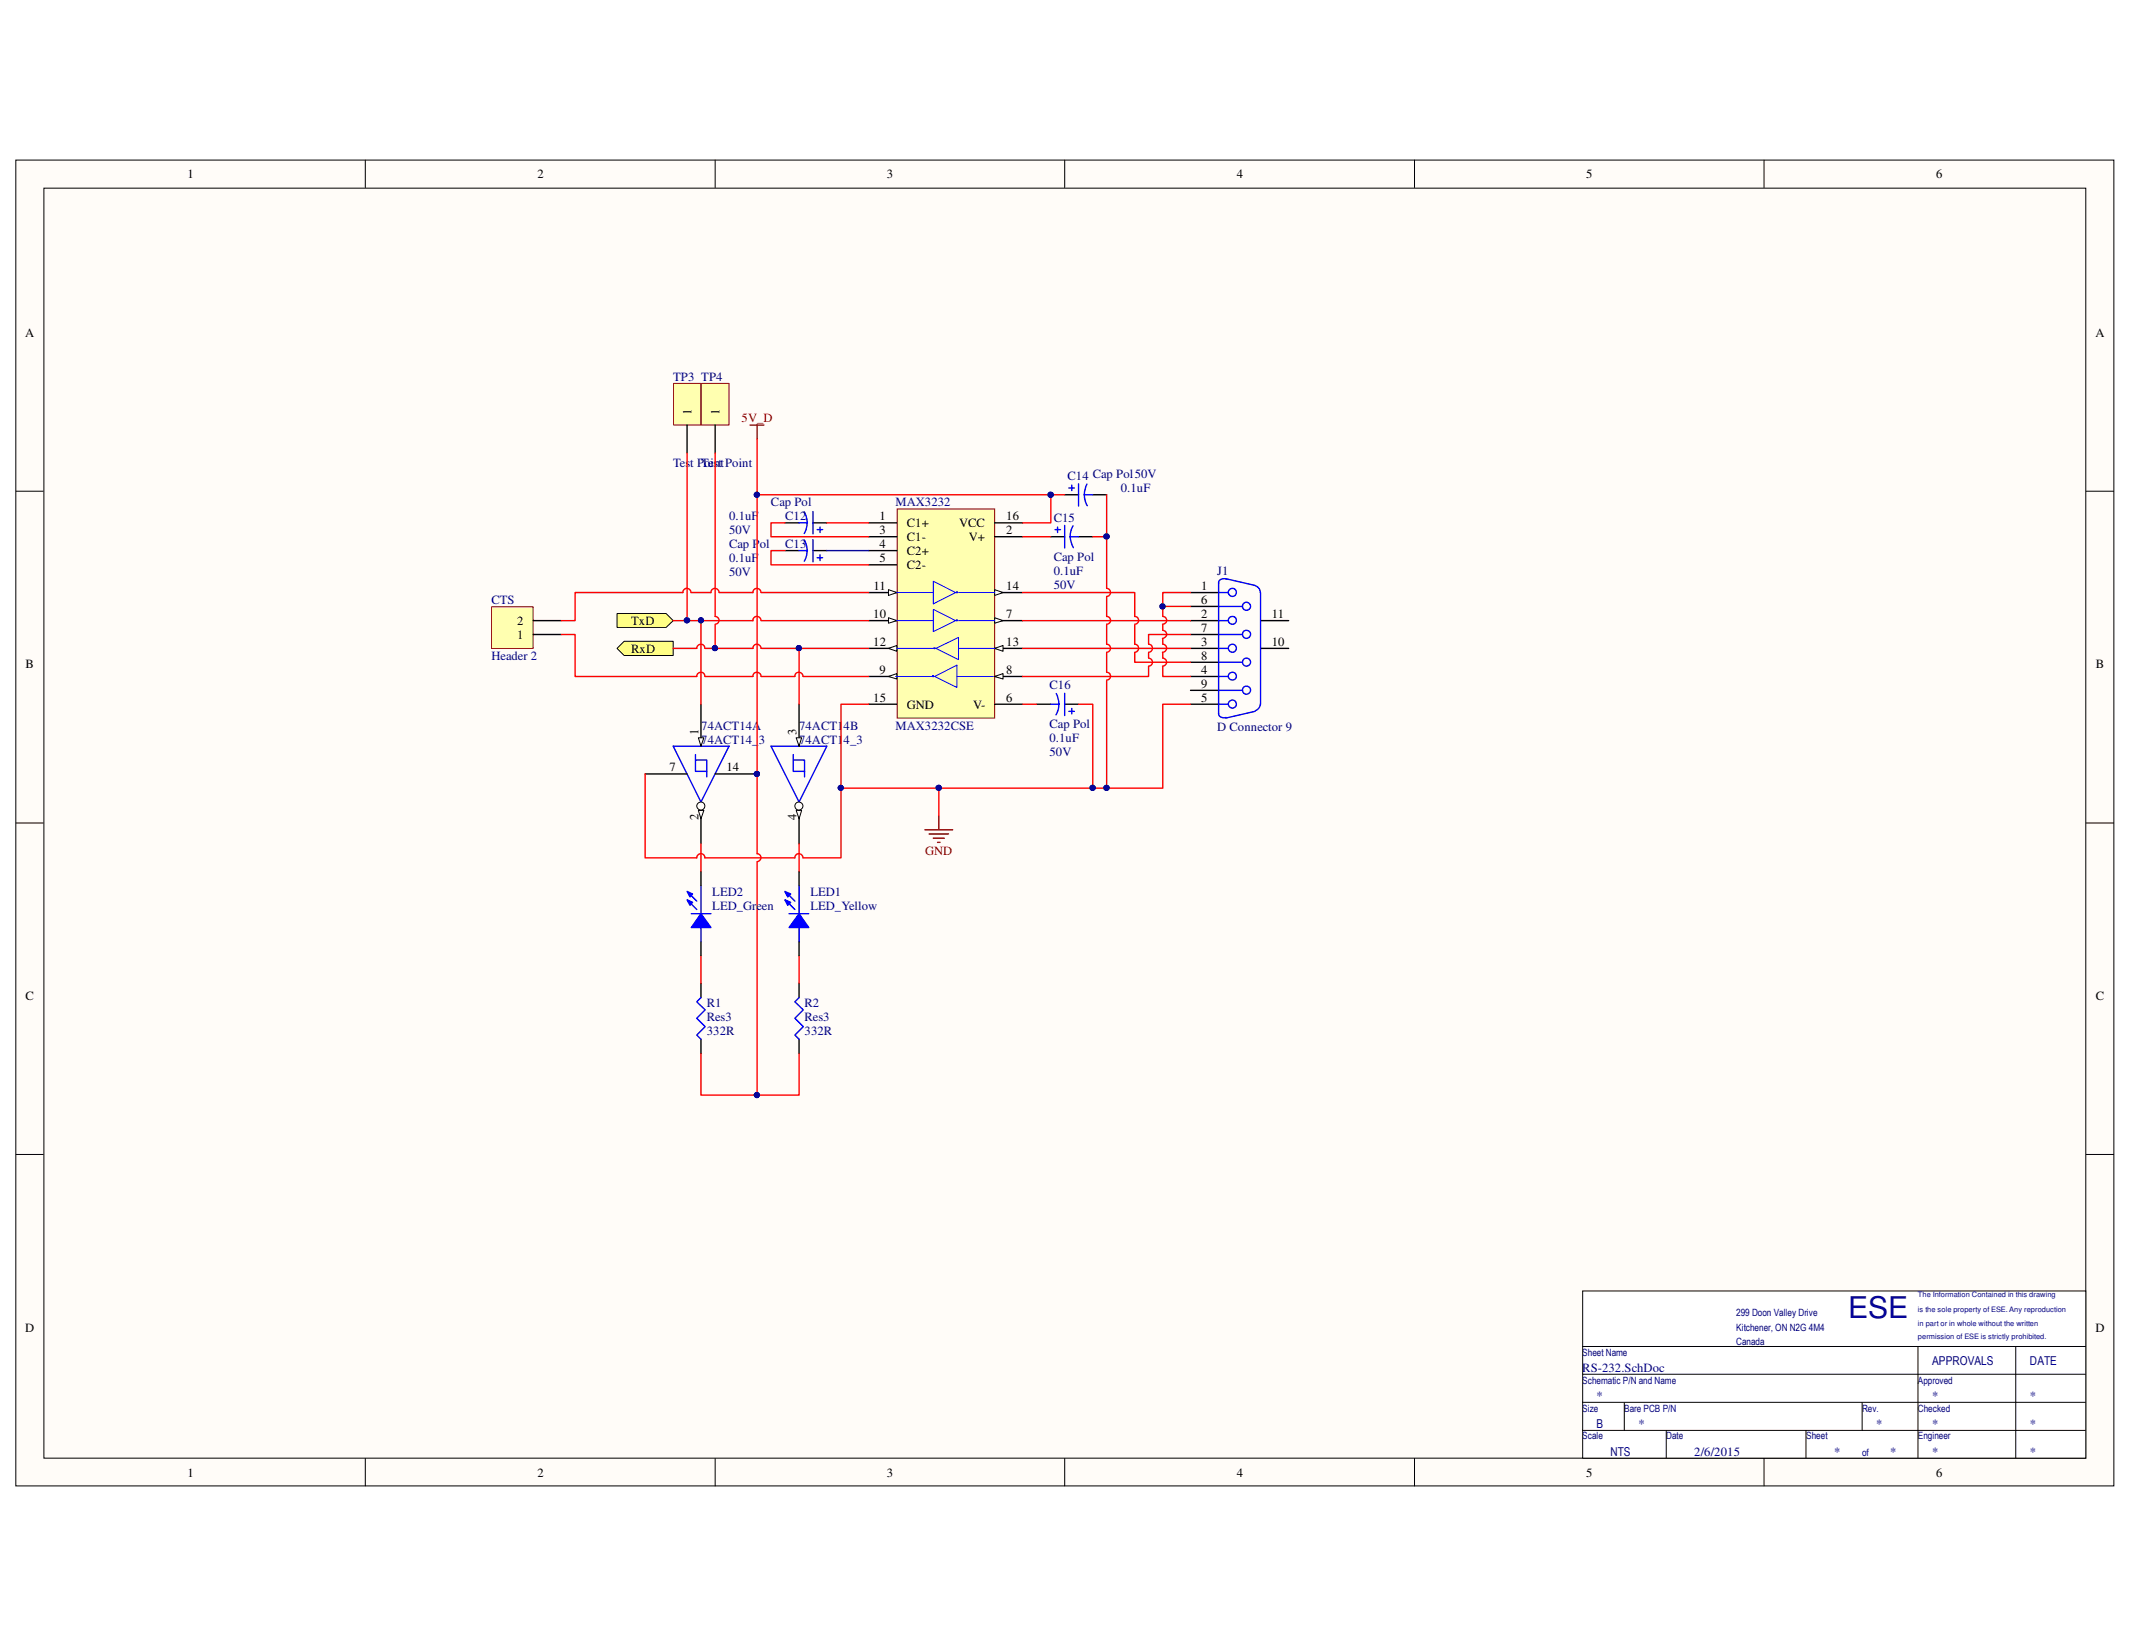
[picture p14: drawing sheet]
<svg xmlns="http://www.w3.org/2000/svg" width="279mm" height="216mm" viewBox="0 0 279 216" stroke-linecap="round" stroke-linejoin="round" font-family="sans-serif">
<defs><g id="words">
<text font-size="3.9" fill="#000080" x="242.4" y="172.8">ESE</text>
<g font-size="1.7">
<text x="24.6" y="23.4">1</text>
<text x="70.5" y="23.4">2</text>
<text x="116.3" y="23.4">3</text>
<text x="162.2" y="23.4">4</text>
<text x="208.1" y="23.4">5</text>
<text x="254" y="23.4">6</text>
<text x="3.3" y="44.2">A</text>
<text x="274.9" y="44.2">A</text>
<text x="90.7" y="54.5" transform="rotate(-90 90.7 54.5)">1</text>
<text x="94.4" y="54.5" transform="rotate(-90 94.4 54.5)">1</text>
<text x="115.4" y="68.2">1</text>
<text x="115.4" y="71.9">4</text>
<text x="115.4" y="70.1">3</text>
<text x="119" y="69.1">C1+</text>
<text x="119" y="71">C1-</text>
<text x="125.8" y="69.1">VCC</text>
<text x="127.1" y="71">V+</text>
<text x="132" y="68.2">16</text>
<text x="132" y="70.1">2</text>
<text x="114.6" y="77.4">11</text>
<text x="115.4" y="73.7">5</text>
<text x="119" y="72.8">C2+</text>
<text x="119" y="74.6">C2-</text>
<text x="132" y="77.4">14</text>
<text x="157.6" y="77.4">1</text>
<text x="67.9" y="83.8">1</text>
<text x="67.9" y="82">2</text>
<text x="82.8" y="82">TxD</text>
<text x="114.6" y="81.1">10</text>
<text x="132" y="81.1">7</text>
<text x="157.6" y="81.1">2</text>
<text x="157.6" y="79.2">6</text>
<text x="157.6" y="82.9">7</text>
<text x="166.8" y="81.1">11</text>
<text x="3.3" y="87.7">B</text>
<text x="82.8" y="85.6">RxD</text>
<text x="114.6" y="84.7">12</text>
<text x="115.4" y="88.4">9</text>
<text x="132" y="84.7">13</text>
<text x="132" y="88.4">8</text>
<text x="157.6" y="84.7">3</text>
<text x="157.6" y="88.4">4</text>
<text x="157.6" y="86.5">8</text>
<text x="166.8" y="84.7">10</text>
<text x="274.9" y="87.7">B</text>
<text x="114.6" y="92">15</text>
<text x="119" y="93">GND</text>
<text x="127.6" y="93">V-</text>
<text x="132" y="92">6</text>
<text x="157.6" y="92">5</text>
<text x="157.6" y="90.2">9</text>
<text x="87.8" y="101.2">7</text>
<text x="91.6" y="96.4" transform="rotate(-90 91.6 96.4)">1</text>
<text x="95.3" y="101.2">14</text>
<text x="104.5" y="96.4" transform="rotate(-90 104.5 96.4)">3</text>
<text x="91.6" y="107.5" transform="rotate(-90 91.6 107.5)">2</text>
<text x="104.5" y="107.5" transform="rotate(-90 104.5 107.5)">4</text>
<text x="3.3" y="131.2">C</text>
<text x="274.9" y="131.2">C</text>
<text x="3.3" y="174.7">D</text>
<text x="274.9" y="174.7">D</text>
<text x="24.6" y="193.7">1</text>
<text x="70.5" y="193.7">2</text>
<text x="116.3" y="193.7">3</text>
<text x="162.2" y="193.7">4</text>
<text x="208.1" y="193.7">5</text>
<text x="254" y="193.7">6</text>
</g>
<g font-size="1.7" fill="#000080">
<text x="88.3" y="49.9">TP3 TP4</text>
<text x="88.3" y="61.3">Test Point</text>
<text x="92" y="61.3">Test Point</text>
<text x="140" y="62.9">C14 Cap Pol50V</text>
<text x="147" y="64.6">0.1uF</text>
<text x="95.6" y="68.2">0.1uF</text>
<text x="95.6" y="70.1">50V</text>
<text x="95.6" y="71.9">Cap Pol</text>
<text x="101.1" y="66.4">Cap Pol</text>
<text x="103" y="68.2">C12</text>
<text x="103" y="71.9">C13</text>
<text x="117.5" y="66.4">MAX3232</text>
<text x="138.2" y="68.4">C15</text>
<text x="95.6" y="73.7">0.1uF</text>
<text x="95.6" y="75.6">50V</text>
<text x="138.2" y="75.4">0.1uF</text>
<text x="138.2" y="77.2">50V</text>
<text x="138.2" y="73.5">Cap Pol</text>
<text x="159.7" y="75.4">J1</text>
<text x="64.5" y="79.2">CTS</text>
<text x="64.5" y="86.5">Header 2</text>
<text x="92" y="95.7">74ACT14A</text>
<text x="104.8" y="95.7">74ACT14B</text>
<text x="117.5" y="95.7">MAX3232CSE</text>
<text x="137.7" y="90.4">C16</text>
<text x="137.7" y="95.5">Cap Pol</text>
<text x="159.7" y="95.9">D Connector 9</text>
<text x="92" y="97.5">74ACT14_3</text>
<text x="104.8" y="97.5">74ACT14_3</text>
<text x="137.7" y="97.4">0.1uF</text>
<text x="137.7" y="99.2">50V</text>
<text x="93.4" y="117.5">LED2</text>
<text x="93.4" y="119.3">LED_Green</text>
<text x="106.3" y="117.5">LED1</text>
<text x="106.3" y="119.3">LED_Yellow</text>
<text x="92.7" y="135.8">332R</text>
<text x="92.7" y="132.1">R1</text>
<text x="92.7" y="134">Res3</text>
<text x="105.5" y="135.8">332R</text>
<text x="105.5" y="132.1">R2</text>
<text x="105.5" y="134">Res3</text>
<text x="207.6" y="179.9">RS-232.SchDoc</text>
<text x="209.4" y="183.6">*</text>
<text x="253.4" y="183.6">*</text>
<text x="266.3" y="183.6">*</text>
<text x="214.9" y="187.3">*</text>
<text x="222.3" y="190.9">2/6/2015</text>
<text x="240.6" y="190.9">*</text>
<text x="246.1" y="187.3">*</text>
<text x="247.9" y="190.9">*</text>
<text x="253.4" y="190.9">*</text>
<text x="253.4" y="187.3">*</text>
<text x="266.3" y="190.9">*</text>
<text x="266.3" y="187.3">*</text>
</g>
<g font-size="1.7" fill="#800000">
<text x="97.3" y="55.4">5V_D</text>
<text x="121.4" y="112.2">GND</text>
</g>
<g font-size="1.6" fill="#000080">
<text x="253.4" y="179">APPROVALS</text>
<text x="266.3" y="179">DATE</text>
<text x="209.4" y="187.3">B</text>
<text x="211.2" y="190.9">NTS</text>
</g>
<g font-size="1.3" fill="#000080">
<text x="227.8" y="172.7">299 Doon Valley Drive</text>
<text x="207.6" y="177.8">Sheet Name</text>
<text x="227.8" y="174.5">Kitchener, ON N2G 4M4</text>
<text x="227.8" y="176.4">Canada</text>
<text x="207.6" y="181.5">Schematic P/N and Name</text>
<text x="207.6" y="185.2">Size</text>
<text x="213.1" y="185.2">Bare PCB P/N</text>
<text x="244.3" y="185.2">Rev.</text>
<text x="251.6" y="181.5">Approved</text>
<text x="251.6" y="185.2">Checked</text>
<text x="207.6" y="188.8">Scale</text>
<text x="218.6" y="188.8">Date</text>
<text x="236.9" y="188.8">Sheet</text>
<text x="244.3" y="191">of</text>
<text x="251.6" y="188.8">Engineer</text>
</g>
<g font-size="1" fill="#000080">
<text x="251.6" y="172">is the sole property of ESE. Any reproduction</text>
<text x="251.6" y="170.2">The Information Contained in this drawing</text>
<text x="251.6" y="173.9">in part or in whole without the written</text>
<text x="251.6" y="175.7">permission of ESE is strictly prohibited.</text>
</g>
</g></defs>
<path d="M2.1 21h275.2v173.9h-275.2z" fill="#fffcf8"/>
<path d="M2.1 21h275.2v173.9h-275.2z" fill="none" stroke="#000" stroke-width=".13"/>
<path d="M5.8 24.7h267.8v166.6h-267.8z" fill="#fffcf8"/>
<g fill="none" stroke="#000" stroke-width=".13">
<path d="M5.8 24.7h267.8v166.6h-267.8zM47.9 21v3.6M93.8 21v3.6M139.7 21v3.6M185.5 21v3.6M231.4 21v3.6M2.1 64.4h3.6M273.6 64.4h3.7M2.1 107.9h3.6M273.6 107.9h3.7M2.1 151.4h3.6M273.6 151.4h3.7"/>
<path d="M47.9 191.3v3.6M93.8 191.3v3.6M139.7 191.3v3.6M185.5 191.3v3.6M231.4 191.3v3.6"/>
</g>
<path d="M207.6 169.4h66v21.9h-66z" fill="#fff"/>
<path d="M207.6 176.6h66M207.6 169.3h66v22h-66zM251.6 176.6v14.7M264.4 176.6v14.7M207.6 180.3h66M207.6 183.9h66M207.6 187.6h66M213.1 183.9v3.7M218.6 187.6v3.7M236.9 187.6v3.7M244.3 183.9v3.7" fill="none" stroke="#000" stroke-width=".13"/>
<path d="M117.7 66.8h12.8v27.4h-12.8z" fill="#ffffb0"/>
<path d="M117.7 66.8h12.8v27.4h-12.8z" fill="none" stroke="#800000" stroke-width=".13"/>
<path d="M130.5 85h3.7" fill="none" stroke="#000" stroke-width=".18"/>
<path d="M130.5 85l1.1-.3v.7z" fill="#fffcf8"/>
<path d="M130.5 85l1.1-.3v.7z" fill="none" stroke="#000" stroke-width=".13"/>
<path d="M114 81.4h3.6" fill="none" stroke="#000" stroke-width=".18"/>
<path d="M116.5 81l1.1 .4-1.1 .3z" fill="#fffcf8"/>
<path d="M116.5 81l1.1 .4-1.1 .3z" fill="none" stroke="#000" stroke-width=".13"/>
<path d="M114 77.7h3.6" fill="none" stroke="#000" stroke-width=".18"/>
<path d="M116.5 77.3l1.1 .4-1.1 .4z" fill="#fffcf8"/>
<path d="M116.5 77.3l1.1 .4-1.1 .4z" fill="none" stroke="#000" stroke-width=".13"/>
<path d="M130.5 88.7h3.7" fill="none" stroke="#000" stroke-width=".18"/>
<path d="M130.5 88.7l1.1-.4v.8z" fill="#fffcf8"/>
<path d="M130.5 88.7l1.1-.4v.8z" fill="none" stroke="#000" stroke-width=".13"/>
<path d="M114 85h3.6" fill="none" stroke="#000" stroke-width=".18"/>
<path d="M116.5 85l1.1-.3v.7z" fill="#fffcf8"/>
<path d="M116.5 85l1.1-.3v.7z" fill="none" stroke="#000" stroke-width=".13"/>
<path d="M114 88.7h3.6" fill="none" stroke="#000" stroke-width=".18"/>
<path d="M116.5 88.7l1.1-.4v.8z" fill="#fffcf8"/>
<path d="M116.5 88.7l1.1-.4v.8z" fill="none" stroke="#000" stroke-width=".13"/>
<path d="M130.5 77.7h3.7" fill="none" stroke="#000" stroke-width=".18"/>
<path d="M130.5 77.3l1.1 .4-1.1 .4z" fill="#fffcf8"/>
<path d="M130.5 77.3l1.1 .4-1.1 .4z" fill="none" stroke="#000" stroke-width=".13"/>
<path d="M130.5 81.4h3.7" fill="none" stroke="#000" stroke-width=".18"/>
<path d="M130.5 81l1.1 .4-1.1 .3z" fill="#fffcf8"/>
<path d="M130.5 81l1.1 .4-1.1 .3z" fill="none" stroke="#000" stroke-width=".13"/>
<g fill="none" stroke="#000" stroke-width=".18">
<path d="M114 68.6h3.6M114 72.2h3.6M114 70.4h3.6M114 74.1h3.6M130.5 68.6h3.7M130.5 70.4h3.7M156.2 77.7h3.7M156.2 79.5h3.7M114 92.4h3.6M130.5 92.4h3.7M156.2 92.4h3.7M156.2 81.4h3.7"/>
<path d="M156.2 85h3.7M156.2 88.7h3.7M156.2 83.2h3.7M156.2 86.9h3.7M156.2 90.6h3.7M165.4 81.4h3.6M165.4 85h3.6"/>
</g>
<g fill="none" stroke="#00f" stroke-width=".13">
<path d="M117.6 77.7h4.8M122.4 76.2l2.9 1.5-2.9 1.5zM122.4 79.9l2.9 1.5-2.9 1.4zM125.5 77.6h.1v.2h-.1zM125.7 77.7h4.8M117.5 88.7h4.7M117.6 85h4.8M117.6 81.4h4.8M122.3 88.6h.2v.1h-.2zM122.5 85h.2v.1h-.2zM122.6 88.7l2.9-1.5v3zM122.8 85l2.9-1.4v2.9z"/>
<path d="M125.5 88.7h4.8M125.7 85h4.8M125.7 81.4h4.8"/>
<circle cx="125.5" cy="81.4" r=".08"/>
</g>
<g fill="none" stroke="#00f" stroke-width=".18">
<path d="M159.9 77.7h1.2M159.9 79.5h3.1M159.9 76.5v17.1M160.8 75.9l3.8 .9M160.9 75.9a.67 .67 0 0 0-1 .6M164.7 76.8a.89 .89 0 0 1 .6 .9M165.4 77.7v14.7M159.9 93.6a.66 .66 0 0 0 .9 .5M159.9 81.4h1.2M159.9 85h1.2M159.9 88.7h1.2M159.9 83.2h3.1"/>
<path d="M159.9 92.4h1.2M159.9 86.9h3.1M159.9 90.6h3.1M164.6 93.3l-3.8 .9M165.3 92.4a.96 .96 0 0 1-.6 .8"/>
<circle cx="161.7" cy="77.7" r=".52"/>
<circle cx="163.5" cy="79.5" r=".53"/>
<circle cx="161.7" cy="85" r=".52"/>
<circle cx="161.7" cy="92.3" r=".52"/>
<circle cx="161.7" cy="88.7" r=".52"/>
<circle cx="161.7" cy="81.4" r=".52"/>
<circle cx="163.5" cy="83.2" r=".54"/>
<circle cx="163.5" cy="90.5" r=".54"/>
<circle cx="163.5" cy="86.8" r=".53"/>
</g>
<path d="M121.3 108.8h3.7M121.9 109.4h2.5M122.4 109.9h1.5M123 110.5h.3M123.1 107v1.8" fill="none" stroke="#800000" stroke-width=".18"/>
<path d="M123.1 103.4v3.6" fill="none" stroke="#f00" stroke-width=".18"/>
<circle cx="123.1" cy="103.3" r=".34" fill="#000080"/>
<circle cx="123.1" cy="103.3" r=".34" fill="none" stroke="#000080" stroke-width=".13"/>
<g fill="none" stroke="#f00" stroke-width=".18">
<path d="M103 68.6h-1.9v1.8h12.9M103 72.2h-1.9v1.9h12.9M108.5 68.6h5.5M134.2 77.7h14.6v3.2a.51 .51 0 0 1 .6 .5 .51 .51 0 0 1-.6 .5M134.2 70.4h3.6M134.2 85h22M134.2 81.4h22M134.2 92.4h1.8M141.5 92.4h1.8v11M148.8 85.6v1.3h7.4M148.8 82v2.5a.53 .53 0 0 1 .6 .5 .53 .53 0 0 1-.6 .6M150.7 85.6v.7a.53 .53 0 0 1 .5 .5 .53 .53 0 0 1-.5 .6"/>
<path d="M150.7 87.4v1.3h-16.5M156.2 83.2h-5.5v1.3a.53 .53 0 0 1 .5 .5 .53 .53 0 0 1-.5 .6"/>
</g>
<path d="M103 68.6h1.8M103 72.2h1.8M106.6 68.6h1.9M106.6 72.2h1.9M137.8 70.4h1.9M141.5 70.4h1.8M136 92.4h1.8M139.7 92.4h1.8" fill="none" stroke="#000" stroke-width=".18"/>
<g fill="none" stroke="#00f" stroke-width=".18">
<path d="M104.8 68.6h1.1M104.8 72.2h1.1M105.5 67.1a2.83 2.83 0 0 1 0 2.9M105.5 70.8a2.67 2.67 0 0 1 .4 1.5v-.1a2.66 2.66 0 0 1-.4 1.4M106.6 67.1v2.9M106.6 70.8v2.9M107.2 69.5h.7M107.2 73.2h.7M107.6 69.1v.7M107.6 72.8v.7M138.4 69.5h.7M138.7 69.1v.7"/>
<path d="M139.7 68.9v3M140.4 70.4l.1 .7 .3 .7M140.4 70.4h1.1M140.8 69l-.3 .6-.1 .8M137.8 92.4h1.1M138.6 91l.2 .6 .1 .8a2.66 2.66 0 0 1-.4 1.4M139.7 90.9v3M140.2 93.3h.7M140.6 92.9v.7"/>
</g>
<path d="M108.5 72.2h5.5" fill="none" stroke="#000080" stroke-width=".18"/>
<circle cx="143.3" cy="103.3" r=".35" fill="#000080"/>
<circle cx="143.3" cy="103.3" r=".35" fill="none" stroke="#000080" stroke-width=".13"/>
<path d="M80.9 85l1-.9h6.4v1.9h-6.4z" fill-rule="evenodd" fill="#ffff80"/>
<path d="M80.9 85l1-.9h6.4v1.9h-6.4z" fill="none" stroke="#000" stroke-width=".13"/>
<path d="M80.9 80.5h6.5l.9 .9-.9 .9h-6.5z" fill-rule="evenodd" fill="#ffff80"/>
<path d="M80.9 80.5h6.5l.9 .9-.9 .9h-6.5z" fill="none" stroke="#000" stroke-width=".13"/>
<path d="M139.7 64.9h1.8M143.3 64.9h1.9" fill="none" stroke="#000" stroke-width=".18"/>
<path d="M140.2 64h.7M140.6 63.6v.7M141.5 63.5v2.9M142.2 64.9a2.82 2.82 0 0 0 .4 1.4M142.2 64.9h1.1M142.6 63.5l-.3 .7-.1 .7" fill="none" stroke="#00f" stroke-width=".18"/>
<path d="M137.8 64.9v3.7h-3.6" fill="none" stroke="#f00" stroke-width=".18"/>
<circle cx="137.8" cy="64.9" r=".35" fill="#000080"/>
<circle cx="137.8" cy="64.9" r=".35" fill="none" stroke="#000080" stroke-width=".13"/>
<path d="M143.3 70.4h1.9" fill="none" stroke="#f00" stroke-width=".18"/>
<circle cx="145.2" cy="70.4" r=".35" fill="#000080"/>
<circle cx="145.2" cy="70.4" r=".35" fill="none" stroke="#000080" stroke-width=".13"/>
<path d="M145.2 78.3v2.6a.51 .51 0 0 1 .5 .5 .51 .51 0 0 1-.5 .5M145.2 64.9v12.3a.53 .53 0 0 1 .5 .5 .53 .53 0 0 1-.5 .5M145.2 85.6v2.6a.51 .51 0 0 1 .5 .5 .51 .51 0 0 1-.5 .5M145.2 82v2.5a.53 .53 0 0 1 .5 .5 .53 .53 0 0 1-.5 .6M145.2 89.3v14.1" fill="none" stroke="#f00" stroke-width=".18"/>
<circle cx="145.2" cy="103.3" r=".34" fill="#000080"/>
<circle cx="145.2" cy="103.3" r=".34" fill="none" stroke="#000080" stroke-width=".13"/>
<circle cx="145.2" cy="70.4" r=".35" fill="#000080"/>
<circle cx="145.2" cy="70.4" r=".35" fill="none" stroke="#000080" stroke-width=".13"/>
<path d="M91.9 129v1.9M91.9 136.3v1.9M104.8 129v1.9M104.8 136.3v1.9" fill="none" stroke="#000" stroke-width=".18"/>
<path d="M91.9 130.9l-.5 .5 1.1 1.1-1.1 1.1 1.1 1.1-1.1 1.1 .5 .5M104.8 130.9l-.5 .5 1.1 1.1-1.1 1.1 1.1 1.1-1.1 1.1 .5 .5" fill="none" stroke="#00f" stroke-width=".18"/>
<path d="M152.5 79.5h3.7" fill="none" stroke="#f00" stroke-width=".18"/>
<circle cx="152.5" cy="79.5" r=".34" fill="#000080"/>
<circle cx="152.5" cy="79.5" r=".34" fill="none" stroke="#000080" stroke-width=".13"/>
<path d="M156.2 77.7h-3.7v3.2a.51 .51 0 0 1 .5 .5 .51 .51 0 0 1-.5 .5M152.5 82v.7a.53 .53 0 0 1 .5 .5 .53 .53 0 0 1-.5 .5M152.5 83.8v.7a.53 .53 0 0 1 .5 .5 .53 .53 0 0 1-.5 .6M152.5 85.6v.7a.53 .53 0 0 1 .5 .6 .53 .53 0 0 1-.5 .5M152.5 87.4v1.3h3.7" fill="none" stroke="#f00" stroke-width=".18"/>
<circle cx="152.5" cy="79.5" r=".34" fill="#000080"/>
<circle cx="152.5" cy="79.5" r=".34" fill="none" stroke="#000080" stroke-width=".13"/>
<path d="M98.4 55.8h1.8M99.3 55.8v1.8" fill="none" stroke="#800000" stroke-width=".18"/>
<path d="M88.3 97.9h7.3l-3.7 7.3zM91.2 99.7h1.5v2.2M91.2 99v2.2h1.5" fill="none" stroke="#00f" stroke-width=".18"/>
<path d="M91.9 92.4v5.5" fill="none" stroke="#000" stroke-width=".18"/>
<path d="M91.6 96.8h.7l-.4 1.1z" fill="#fffcf8"/>
<path d="M91.6 96.8h.7l-.4 1.1z" fill="none" stroke="#000" stroke-width=".13"/>
<path d="M91.9 105.2v5.5" fill="none" stroke="#000" stroke-width=".18"/>
<circle cx="91.9" cy="105.7" r=".52" fill="#fffcf8"/>
<circle cx="91.9" cy="105.7" r=".52" fill="none" stroke="#000" stroke-width=".13"/>
<path d="M91.6 106.3h.7l-.4 1.1z" fill="#fffcf8"/>
<path d="M91.6 106.3h.7l-.4 1.1z" fill="none" stroke="#000" stroke-width=".13"/>
<path d="M93.8 101.5h5.5" fill="none" stroke="#000" stroke-width=".18"/>
<circle cx="99.3" cy="101.5" r=".34" fill="#000080"/>
<circle cx="99.3" cy="101.5" r=".34" fill="none" stroke="#000080" stroke-width=".13"/>
<path d="M84.6 101.5h5.5" fill="none" stroke="#000" stroke-width=".18"/>
<circle cx="99.3" cy="101.5" r=".34" fill="#000080"/>
<circle cx="99.3" cy="101.5" r=".34" fill="none" stroke="#000080" stroke-width=".13"/>
<path d="M101.1 97.9h7.4l-3.7 7.3zM104.1 99.7h1.4v2.2M104.1 99v2.2h1.4" fill="none" stroke="#00f" stroke-width=".18"/>
<path d="M104.8 92.4v5.5" fill="none" stroke="#000" stroke-width=".18"/>
<path d="M104.4 96.8h.8l-.4 1.1z" fill="#fffcf8"/>
<path d="M104.4 96.8h.8l-.4 1.1z" fill="none" stroke="#000" stroke-width=".13"/>
<path d="M104.8 105.2v5.5" fill="none" stroke="#000" stroke-width=".18"/>
<circle cx="104.8" cy="105.7" r=".53" fill="#fffcf8"/>
<circle cx="104.8" cy="105.7" r=".53" fill="none" stroke="#000" stroke-width=".13"/>
<path d="M104.4 106.3h.8l-.4 1.1z" fill="#fffcf8"/>
<path d="M104.4 106.3h.8l-.4 1.1z" fill="none" stroke="#000" stroke-width=".13"/>
<path d="M91.9 81.4v11" fill="none" stroke="#f00" stroke-width=".18"/>
<circle cx="91.9" cy="81.4" r=".34" fill="#000080"/>
<circle cx="91.9" cy="81.4" r=".34" fill="none" stroke="#000080" stroke-width=".13"/>
<path d="M104.8 85v7.4" fill="none" stroke="#f00" stroke-width=".18"/>
<circle cx="104.8" cy="85" r=".34" fill="#000080"/>
<circle cx="104.8" cy="85" r=".34" fill="none" stroke="#000080" stroke-width=".13"/>
<path d="M99.3 64.9h40.4M91.9 110.7v3.6M104.8 110.7v3.6M91.9 125.3v3.7M104.8 125.3v3.7" fill="none" stroke="#f00" stroke-width=".18"/>
<circle cx="99.3" cy="64.9" r=".34" fill="#000080"/>
<circle cx="99.3" cy="64.9" r=".34" fill="none" stroke="#000080" stroke-width=".13"/>
<circle cx="137.8" cy="64.9" r=".35" fill="#000080"/>
<circle cx="137.8" cy="64.9" r=".35" fill="none" stroke="#000080" stroke-width=".13"/>
<path d="M156.2 92.4h-3.7v11h-42.2" fill="none" stroke="#f00" stroke-width=".18"/>
<circle cx="110.3" cy="103.3" r=".33" fill="#000080"/>
<circle cx="110.3" cy="103.3" r=".33" fill="none" stroke="#000080" stroke-width=".13"/>
<circle cx="123.1" cy="103.3" r=".34" fill="#000080"/>
<circle cx="123.1" cy="103.3" r=".34" fill="none" stroke="#000080" stroke-width=".13"/>
<circle cx="143.3" cy="103.3" r=".35" fill="#000080"/>
<circle cx="143.3" cy="103.3" r=".35" fill="none" stroke="#000080" stroke-width=".13"/>
<circle cx="145.2" cy="103.3" r=".34" fill="#000080"/>
<circle cx="145.2" cy="103.3" r=".34" fill="none" stroke="#000080" stroke-width=".13"/>
<path d="M114 92.4h-3.7v20.1h-4.9M84.6 101.5v11h6.8a.53 .53 0 0 1 .5-.5 .53 .53 0 0 1 .6 .5M92.5 112.5h11.8a.53 .53 0 0 1 .5-.5 .53 .53 0 0 1 .5 .5" fill="none" stroke="#f00" stroke-width=".18"/>
<circle cx="110.3" cy="103.3" r=".33" fill="#000080"/>
<circle cx="110.3" cy="103.3" r=".33" fill="none" stroke="#000080" stroke-width=".13"/>
<path d="M91.9 138.2v5.4h12.9v-5.4" fill="none" stroke="#f00" stroke-width=".18"/>
<circle cx="99.3" cy="143.6" r=".34" fill="#000080"/>
<circle cx="99.3" cy="143.6" r=".34" fill="none" stroke="#000080" stroke-width=".13"/>
<path d="M99.3 57.6v54.4a.53 .53 0 0 1 .5 .5 .53 .53 0 0 1-.5 .5M99.3 113.1v30.5" fill="none" stroke="#f00" stroke-width=".18"/>
<circle cx="99.3" cy="143.6" r=".34" fill="#000080"/>
<circle cx="99.3" cy="143.6" r=".34" fill="none" stroke="#000080" stroke-width=".13"/>
<circle cx="99.3" cy="101.5" r=".34" fill="#000080"/>
<circle cx="99.3" cy="101.5" r=".34" fill="none" stroke="#000080" stroke-width=".13"/>
<circle cx="99.3" cy="64.9" r=".34" fill="#000080"/>
<circle cx="99.3" cy="64.9" r=".34" fill="none" stroke="#000080" stroke-width=".13"/>
<path d="M103.5 119.8h2.6M104.8 116.2v3.6M104.8 121.7v1.8" fill="none" stroke="#00f" stroke-width=".18"/>
<path d="M104.8 119.8l1.3 1.9h-2.6z" fill="#00f"/>
<path d="M104.8 119.8l1.3 1.9h-2.6z" fill="none" stroke="#00f" stroke-width=".18"/>
<path d="M103 116.9l.7 .4-.4 .3z" fill="#00f"/>
<path d="M103 116.9l.7 .4-.4 .3z" fill="none" stroke="#00f" stroke-width=".18"/>
<path d="M103 118l.7 .4-.4 .3z" fill="#00f"/>
<path d="M90.7 119.8h2.6M91.9 116.2v3.6M103 118l.7 .4-.4 .3zM103.2 118.2l1.1 1.1M103.2 117.1l1.1 1.1M91.9 121.7v1.8" fill="none" stroke="#00f" stroke-width=".18"/>
<path d="M104.8 114.3v1.9M104.8 123.5v1.8" fill="none" stroke="#000" stroke-width=".18"/>
<path d="M91.9 119.8l1.4 1.9h-2.6z" fill="#00f"/>
<path d="M91.9 119.8l1.4 1.9h-2.6z" fill="none" stroke="#00f" stroke-width=".18"/>
<path d="M90.1 116.9l.7 .4-.3 .3z" fill="#00f"/>
<path d="M90.1 116.9l.7 .4-.3 .3z" fill="none" stroke="#00f" stroke-width=".18"/>
<path d="M90.1 118l.7 .4-.3 .3z" fill="#00f"/>
<path d="M90.1 118l.7 .4-.3 .3zM90.3 118.2l1.1 1.1M90.3 117.1l1.1 1.1" fill="none" stroke="#00f" stroke-width=".18"/>
<path d="M91.9 114.3v1.9M91.9 123.5v1.8" fill="none" stroke="#000" stroke-width=".18"/>
<path d="M88.4 50.3h3.5v5.5h-3.5z" fill="#ffffb0"/>
<path d="M88.3 50.3h3.6v5.5h-3.6z" fill="none" stroke="#800000" stroke-width=".13"/>
<path d="M90.1 55.8v3.6" fill="none" stroke="#000" stroke-width=".18"/>
<path d="M92 50.3h3.6v5.5h-3.6z" fill="#ffffb0"/>
<path d="M92 50.3h3.6v5.5h-3.6z" fill="none" stroke="#800000" stroke-width=".13"/>
<path d="M93.8 55.8v3.6" fill="none" stroke="#000" stroke-width=".18"/>
<path d="M88.3 81.4h10.5a.53 .53 0 0 1 .5-.5 .53 .53 0 0 1 .5 .5M99.9 81.4h14.1" fill="none" stroke="#f00" stroke-width=".18"/>
<circle cx="90.1" cy="81.4" r=".35" fill="#000080"/>
<circle cx="90.1" cy="81.4" r=".35" fill="none" stroke="#000080" stroke-width=".13"/>
<circle cx="91.9" cy="81.4" r=".34" fill="#000080"/>
<circle cx="91.9" cy="81.4" r=".34" fill="none" stroke="#000080" stroke-width=".13"/>
<path d="M90.1 59.4v22" fill="none" stroke="#f00" stroke-width=".18"/>
<circle cx="90.1" cy="81.4" r=".35" fill="#000080"/>
<circle cx="90.1" cy="81.4" r=".35" fill="none" stroke="#000080" stroke-width=".13"/>
<path d="M88.3 85h3.1a.53 .53 0 0 1 .5-.5 .53 .53 0 0 1 .6 .5M92.5 85h6.3a.53 .53 0 0 1 .5-.5 .53 .53 0 0 1 .5 .5M99.9 85h14.1" fill="none" stroke="#f00" stroke-width=".18"/>
<circle cx="93.8" cy="85" r=".34" fill="#000080"/>
<circle cx="93.8" cy="85" r=".34" fill="none" stroke="#000080" stroke-width=".13"/>
<circle cx="104.8" cy="85" r=".34" fill="#000080"/>
<circle cx="104.8" cy="85" r=".34" fill="none" stroke="#000080" stroke-width=".13"/>
<path d="M93.8 59.4v21.5a.51 .51 0 0 1 .5 .5 .51 .51 0 0 1-.5 .5M93.8 82v3" fill="none" stroke="#f00" stroke-width=".18"/>
<circle cx="93.8" cy="85" r=".34" fill="#000080"/>
<circle cx="93.8" cy="85" r=".34" fill="none" stroke="#000080" stroke-width=".13"/>
<path d="M64.5 79.6h5.4v5.4h-5.4z" fill="#ffffb0"/>
<path d="M64.5 79.6h5.4v5.4h-5.4z" fill="none" stroke="#800000" stroke-width=".13"/>
<path d="M69.9 83.2h3.7M69.9 81.4h3.7" fill="none" stroke="#000" stroke-width=".18"/>
<path d="M90.6 77.7a.53 .53 0 0 0-.5-.5 .53 .53 0 0 0-.5 .5h-14.2v3.7h-1.8M90.7 77.7h2.6a.53 .53 0 0 1 .5-.5 .53 .53 0 0 1 .5 .5M94.4 77.7h4.4a.53 .53 0 0 1 .5-.5 .53 .53 0 0 1 .5 .5M99.9 77.7h14.1M73.6 83.2h1.8v5.5h16a.53 .53 0 0 1 .5-.5 .53 .53 0 0 1 .6 .5M92.5 88.7h6.3a.53 .53 0 0 1 .5-.5 .53 .53 0 0 1 .5 .5M99.9 88.7h4.4a.53 .53 0 0 1 .5-.5 .53 .53 0 0 1 .5 .5M105.4 88.7h8.6" fill="none" stroke="#f00" stroke-width=".18"/>
<use href="#words"/>
</svg>
